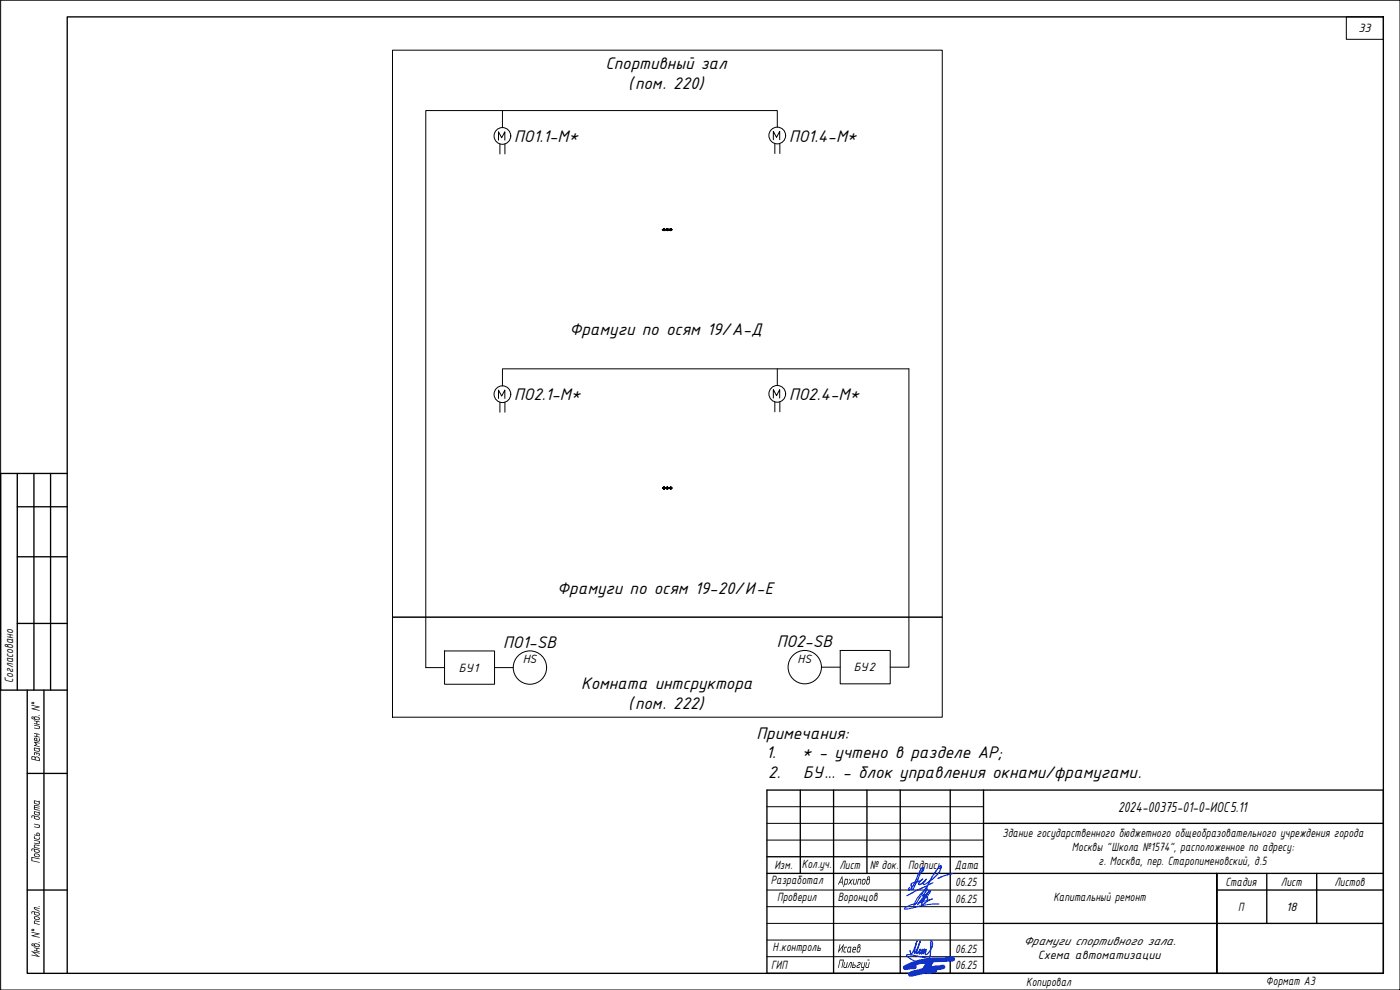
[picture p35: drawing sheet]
<svg xmlns="http://www.w3.org/2000/svg" width="420mm" height="297mm" viewBox="0 0 420 297" stroke-linecap="round" stroke-linejoin="round" font-family="sans-serif">
<defs><g id="words">
<g font-size="5.4">
<text x="181.7" y="20.6">Спортивный зал</text>
<text x="188.5" y="26.7">(пом. 220)</text>
<text x="154.3" y="42.6">ПО1.1-М*</text>
<text x="236.8" y="42.6">ПО1.4-М*</text>
<text x="170.9" y="100.7">Фрамуги по осям 19/А-Д</text>
<text x="154.3" y="120">ПО2.1-М*</text>
<text x="236.8" y="120">ПО2.4-М*</text>
<text x="167.2" y="178.1">Фрамуги по осям 19-20/И-Е</text>
<text x="151" y="194.3">ПО1-SB</text>
<text x="233.1" y="194.2">ПО2-SB</text>
<text x="174.4" y="206.6">Комната интсруктора</text>
<text x="188.5" y="212.8">(пом. 222)</text>
<text x="227.1" y="221.7">Примечания:</text>
<text x="229.9" y="227.5">1.</text>
<text x="240.6" y="227.5">* - учтено в разделе АР;</text>
<text x="230.6" y="233.3">2.</text>
<text x="241.1" y="233.3">БУ... - блок управления окнами/фрамугами.</text>
</g>
<text font-size="4.7" x="335.5" y="243.5">2024-00375-01-0-ИОС5.11</text>
<g font-size="3.9">
<text x="407.7" y="9.7">33</text>
<text x="137.7" y="201.6">БУ1</text>
<text x="156.9" y="199.1">НS</text>
<text x="239.4" y="198.9">НS</text>
<text x="256.2" y="201.4">БУ2</text>
<text x="3.9" y="204.8" transform="rotate(-90 3.9 204.8)">Согласовано</text>
<text x="11.9" y="228.6" transform="rotate(-90 11.9 228.6)">Взамен инв . N°</text>
<text x="300.9" y="251.3">Здание государственного бюджетного общеобразовательного учреждения города</text>
<text x="321.7" y="255.4">Москвы &quot;Школа №1574&quot;, расположенное по адресу:</text>
<text x="11.9" y="259.1" transform="rotate(-90 11.9 259.1)">Подпись и дата</text>
<text x="232.4" y="260.8">Изм.</text>
<text x="240.7" y="260.4">Колуч.</text>
<text x="245.4" y="260.4">.</text>
<text x="251.9" y="260.8">Лист</text>
<text x="261.1" y="260.8">№ док.</text>
<text x="272.5" y="260.8">Подпись</text>
<text x="286.6" y="260.6">Дата</text>
<text x="329.7" y="259.6">г. Москва, пер. Старопименовский, д.5</text>
<text x="231.3" y="265.4">Разработал</text>
<text x="251" y="265.4">Архипов</text>
<text x="286.7" y="265.8">06.25</text>
<text x="367.8" y="265.8">Стадия</text>
<text x="384.4" y="265.8">Лист</text>
<text x="400.5" y="265.8">Листов</text>
<text x="233.2" y="270.4">Проверил</text>
<text x="251.4" y="270.4">Воронцов</text>
<text x="286.7" y="270.8">06.25</text>
<text x="316.1" y="270.4">Капитальный ремонт</text>
<text x="371.6" y="273.3">П</text>
<text x="386" y="273.3">18</text>
<text x="11.9" y="287.4" transform="rotate(-90 11.9 287.4)">Инв. N° подл .</text>
<text x="231.9" y="285.4">Н.контроль</text>
<text x="251" y="285.8">Исаев</text>
<text x="286.7" y="285.8">06.25</text>
<text x="307.1" y="283.5">Фрамуги спортивного зала.</text>
<text x="311.4" y="287.7">Схема автоматизации</text>
<text x="231.4" y="290.8">ГИП</text>
<text x="251" y="290.4">Пильгуй</text>
<text x="286.7" y="290.8">06.25</text>
<text x="308" y="295.9">Копировал</text>
<text x="379.9" y="295.4">Формат А3</text>
</g>
</g></defs>
<!-- layer: Ramka -->
<path d="M20.2 5.1h395v286.9h-395zM5.2 142.1v65M5.2 152h15M10.2 142.1v65M15.2 142.1v65M20.2 142.1h-20v65h20M5.2 167.1h15M5.2 187.1h15M8.2 207.1v84.9h12M13.2 207.1v84.9M8.2 232.1h12M8.2 267h12" fill="none" stroke="#000" stroke-width=".4"/>
<!-- layer: Shtamp -->
<g fill="#000">
<path d="M10.2 241.7l.5-.2 1.2 .3-.1 .2-1.3-.2-.1 .3 1.5 .4-1.5-.2v.4l1.5 .5-1.7-.3z"/>
<path d="M10.4 240.4l.2 .6 1.1 .1-.2-.5zM10.2 240.2l1.4 .2 .3-.1v1l-.4 .1-1.1-.2-.2-.3z"/>
</g>
<!-- layer: Ramka -->
<path d="M.2 .1h420v296.9h-420z" fill="none" stroke="#000" stroke-width=".3"/>
<!-- layer: 0 -->
<g fill="none" stroke="#000" stroke-width=".3">
<path d="M404.1 5.1h11.1v6.7h-11.1zM149.6 42v-2.5l1 1.8 .9-1.8v2.5M150 43.2v3M151.5 43.2v3M232.1 41.9v-2.5l.9 1.8 1-1.8v2.5M232.5 43.1v3M234 43.1v3M149.6 119.6v-2.6l1 1.8 .9-1.8v2.6M232.1 119.4v-2.5l.9 1.8 1-1.8v2.5M150 120.7v3M151.5 120.7v3M232.5 120.6v3"/>
<path d="M234 120.6v3"/>
<circle cx="150.8" cy="40.8" r="2.51"/>
<circle cx="233.3" cy="40.7" r="2.51"/>
<circle cx="199.3" cy="68.9" r=".24"/>
<circle cx="200.3" cy="68.9" r=".24"/>
<circle cx="201.3" cy="68.9" r=".24"/>
<circle cx="150.8" cy="118.3" r="2.51"/>
<circle cx="233.3" cy="118.2" r="2.51"/>
<circle cx="199.3" cy="146.4" r=".24"/>
<circle cx="200.3" cy="146.4" r=".24"/>
<circle cx="201.3" cy="146.4" r=".24"/>
</g>
<g fill="#000" stroke="#000" stroke-width=".3">
<path d="M199.1 69.1h.4zM199.2 68.7h.2zM199.2 69.2h.2zM200.2 68.7h.2zM200.2 69.2h.2zM199.2 146.2h.2zM199.2 146.7h.2zM200.2 146.2h.2zM200.2 146.7h.2z"/>
<path d="M199.2 68.7h.2zM199.2 68.7h.2z"/>
<path d="M199.2 68.7h.2zM199.2 68.7h.2z"/>
<path d="M199.2 69.2h.2zM199.2 69.2h.2z"/>
<path d="M199.2 68.7h.2zM199.2 68.7h.2z"/>
<path d="M199.2 69.2h.2zM199.2 69.2h.2z"/>
<path d="M199.1 68.7h.4zM199.1 68.7h.4z"/>
<path d="M199.1 69.1h.3zM199.1 69.1l.3 .1z"/>
<path d="M199.1 68.7l.4 .1zM199.1 68.7l.4 .1z"/>
<path d="M199.1 69.1h.4zM199.1 69.1h.3z"/>
<path d="M199.1 68.8h.4zM199.1 68.8h.4z"/>
<path d="M199.1 68.8h.4zM199.1 68.8h.4z"/>
<path d="M199.1 69.1h.4zM199.1 69.1h.4z"/>
<path d="M199.1 68.8h.4zM199.1 68.8h.4z"/>
<path d="M199.1 69.1h.4zM199.1 69.1h.4zM199.1 69.1h.4z"/>
<path d="M199.1 68.8h.4zM199.1 68.8h.4z"/>
<path d="M199.1 68.8l.4 .1zM199.1 68.8l.4 .1z"/>
<path d="M199.1 68.9h.4zM199.1 68.9h.4z"/>
<path d="M199.1 69h.4zM199.1 69h.4z"/>
<path d="M199.1 69l.4 .1zM199.1 69l.4 .1z"/>
<path d="M199.1 69.1h.4zM199.1 69.1h.4z"/>
<path d="M199.1 68.9h.4zM199 68.9h.5z"/>
<path d="M199 68.9h.5zM199 68.9h.5z"/>
<path d="M199 68.9h.5zM199 68.9h.5z"/>
<path d="M199 68.9l.5 .1zM199 68.9l.5 .1z"/>
<path d="M199.1 69h.4zM199.1 69h.4z"/>
<path d="M200.2 68.7h.2zM200.2 68.7h.2z"/>
<path d="M200.2 69.2h.2zM200.2 69.2h.2z"/>
<path d="M200.2 68.7h.2zM200.2 68.7h.2z"/>
<path d="M200.2 68.7h.2zM200.2 68.7h.2z"/>
<path d="M200.2 69.2h.2zM200.2 69.2h.2z"/>
<path d="M200.2 68.7h.2zM200.1 68.7h.3z"/>
<path d="M200.2 69.1h.2zM200.2 69.1l.2 .1z"/>
<path d="M200.1 68.7l.4 .1zM200.1 68.7l.4 .1z"/>
<path d="M200.1 69.1h.3zM200.1 69.1h.3z"/>
<path d="M200.1 68.8h.4zM200.1 68.8h.4z"/>
<path d="M200.1 69.1h.4zM200.1 69.1h.3z"/>
<path d="M200.1 68.8h.4zM200.1 68.8h.4z"/>
<path d="M200.1 68.8h.4zM200.1 68.8h.4z"/>
<path d="M200.1 69.1h.4zM200.1 69.1h.4z"/>
<path d="M200.1 69.1h.4zM200.1 69.1h.4z"/>
<path d="M200.1 68.8h.4zM200.1 68.8h.4z"/>
<path d="M200 68.8l.5 .1zM200 68.8l.5 .1z"/>
<path d="M200 69l.5 .1zM200 69l.5 .1z"/>
<path d="M200.1 69.1h.4zM200.1 69.1h.4z"/>
<path d="M200 68.9h.5zM200 68.9h.5z"/>
<path d="M200 68.9h.5zM200 68.9h.5z"/>
<path d="M200 68.9h.5zM200 68.9h.5z"/>
<path d="M200 68.9h.5zM200 68.9h.5z"/>
<path d="M200 68.9l.5 .1zM200 68.9l.5 .1z"/>
<path d="M200 69h.5zM200 69h.5z"/>
<path d="M200 69h.5zM200 69h.5z"/>
<path d="M201.2 68.7h.2zM201.2 68.7h.2z"/>
<path d="M201.2 68.7h.2zM201.2 68.7h.2z"/>
<path d="M201.2 69.2h.2zM201.2 69.2h.2z"/>
<path d="M201.2 68.7h.2zM201.2 68.7h.2z"/>
<path d="M201.2 69.2h.2zM201.2 69.2h.2z"/>
<path d="M201.1 68.7h.3zM201.1 68.7h.3z"/>
<path d="M201.1 69.1h.3zM201.1 69.1l.3 .1z"/>
<path d="M201.1 68.7l.4 .1zM201.1 68.7l.4 .1z"/>
<path d="M201.1 69.1h.3zM201.1 69.1h.3z"/>
<path d="M201.1 68.8h.4zM201.1 68.8h.4z"/>
<path d="M201.1 69.1h.4zM201.1 69.1h.3z"/>
<path d="M201.1 68.8h.4zM201.1 68.8h.4z"/>
<path d="M201.1 69.1h.4zM201.1 69.1h.4z"/>
<path d="M201.1 68.8h.4zM201.1 68.8h.4z"/>
<path d="M201.1 68.8h.4zM201.1 68.8h.4z"/>
<path d="M201.1 69.1h.4zM201.1 69.1h.4z"/>
<path d="M201.1 69.1h.4zM201.1 69.1h.4z"/>
<path d="M201.1 68.8l.4 .1zM201.1 68.8l.4 .1z"/>
<path d="M201 68.9h.5zM201 68.9h.5z"/>
<path d="M201 68.9h.5zM201 68.9h.5z"/>
<path d="M201 68.9h.5zM201 68.9h.5z"/>
<path d="M201 68.9h.5zM201 68.9h.5z"/>
<path d="M201 68.9l.5 .1zM201 68.9l.5 .1z"/>
<path d="M201 69h.5zM201 69h.5z"/>
<path d="M201 69h.5zM201 69h.5z"/>
<path d="M201.1 69h.4zM201.1 69l.4 .1z"/>
<path d="M199.2 146.2h.2zM199.2 146.2h.2z"/>
<path d="M199.2 146.2h.2zM199.2 146.2h.2z"/>
<path d="M199.2 146.6h.2zM199.2 146.6l.2 .1z"/>
<path d="M199.2 146.2h.2zM199.2 146.2h.2z"/>
<path d="M199.2 146.6h.2zM199.2 146.6h.2z"/>
<path d="M199.1 146.2h.4zM199.1 146.2h.4z"/>
<path d="M199.1 146.6h.3zM199.1 146.6h.3z"/>
<path d="M199.1 146.6h.4zM199.1 146.6h.3z"/>
<path d="M199.1 146.2h.4zM199.1 146.2h.4z"/>
<path d="M199.1 146.2l.4 .1zM199.1 146.2l.4 .1z"/>
<path d="M199.1 146.3h.4zM199.1 146.3h.4z"/>
<path d="M199.1 146.6h.4zM199.1 146.6h.4z"/>
<path d="M199.1 146.6h.4zM199.1 146.6h.4z"/>
<path d="M199.1 146.3h.4zM199.1 146.3h.4z"/>
<path d="M199.1 146.6h.4zM199.1 146.6h.4z"/>
<path d="M199.1 146.3h.4zM199.1 146.3h.4z"/>
<path d="M199.1 146.3l.4 .1zM199.1 146.3l.4 .1z"/>
<path d="M199.1 146.4h.4zM199.1 146.4h.4z"/>
<path d="M199.1 146.5h.4zM199.1 146.5h.4z"/>
<path d="M199.1 146.5h.4zM199.1 146.5h.4z"/>
<path d="M199.1 146.5h.4zM199.1 146.5l.4 .1z"/>
<path d="M199.1 146.4h.4zM199.1 146.4h.4z"/>
<path d="M199 146.4h.5zM199 146.4h.5z"/>
<path d="M199 146.4l.5 .1zM199 146.4l.5 .1z"/>
<path d="M199 146.5h.5zM199 146.5h.5z"/>
<path d="M199.1 146.5h.4zM199.1 146.5h.4z"/>
<path d="M200.2 146.2h.2zM200.2 146.2h.2z"/>
<path d="M200.2 146.2h.2zM200.2 146.2h.2z"/>
<path d="M200.2 146.6h.2zM200.2 146.6l.2 .1z"/>
<path d="M200.2 146.2h.2zM200.2 146.2h.2z"/>
<path d="M200.2 146.6h.2zM200.2 146.6h.2z"/>
<path d="M200.2 146.2h.2zM200.2 146.2h.2z"/>
<path d="M200.2 146.6h.2zM200.2 146.6h.2z"/>
<path d="M200.1 146.2h.4zM200.1 146.2h.4z"/>
<path d="M200.1 146.6h.3zM200.1 146.6h.3z"/>
<path d="M200.1 146.2l.4 .1zM200.1 146.2l.4 .1z"/>
<path d="M200.1 146.6h.4zM200.1 146.6h.3z"/>
<path d="M200.1 146.3h.4zM200.1 146.3h.4z"/>
<path d="M200.1 146.3h.4zM200.1 146.3h.4z"/>
<path d="M200.1 146.6h.4zM200.1 146.6h.4z"/>
<path d="M200.1 146.6h.4zM200.1 146.6h.4z"/>
<path d="M200.1 146.3h.4zM200.1 146.3h.4z"/>
<path d="M200 146.3l.5 .1zM200 146.3l.5 .1z"/>
<path d="M200 146.5h.5zM200 146.5h.5z"/>
<path d="M200.1 146.5h.4zM200.1 146.5l.4 .1z"/>
<path d="M200 146.4h.5zM200 146.4h.5z"/>
<path d="M200 146.4h.5zM200 146.4h.5z"/>
<path d="M200 146.4h.5zM200 146.4h.5z"/>
<path d="M200 146.4l.5 .1zM200 146.4l.5 .1z"/>
<path d="M200 146.5h.5zM200 146.5h.5z"/>
<path d="M200 146.5h.5zM200 146.5h.5z"/>
<path d="M200 146.5h.5zM200 146.5h.5z"/>
<path d="M201.2 146.2h.2zM201.2 146.2h.2z"/>
<path d="M201.2 146.2h.2zM201.2 146.2h.2z"/>
<path d="M201.2 146.6h.2zM201.2 146.6l.2 .1z"/>
<path d="M201.2 146.2h.2zM201.2 146.2h.2z"/>
<path d="M201.2 146.6h.2zM201.2 146.6h.2z"/>
<path d="M201.1 146.2h.3zM201.1 146.2h.3z"/>
<path d="M201.1 146.6h.3zM201.1 146.6h.3z"/>
<path d="M201.1 146.2h.4zM201.1 146.2h.4z"/>
<path d="M201.1 146.6h.3zM201.1 146.6h.3z"/>
<path d="M201.1 146.2l.4 .1zM201.1 146.2l.4 .1z"/>
<path d="M201.1 146.6h.4zM201.1 146.6h.3z"/>
<path d="M201.1 146.3h.4zM201.1 146.3h.4z"/>
<path d="M201.1 146.6h.4zM201.1 146.6h.4z"/>
<path d="M201.1 146.3h.4zM201.1 146.3h.4z"/>
<path d="M201.1 146.3h.4zM201.1 146.3h.4z"/>
<path d="M201.1 146.5l.4 .1zM201.1 146.5l.4 .1z"/>
<path d="M201.1 146.6h.4zM201.1 146.6h.4z"/>
<path d="M201.1 146.3l.4 .1zM201.1 146.3l.4 .1z"/>
<path d="M201 146.4h.5zM201 146.4h.5z"/>
<path d="M201 146.4h.5zM201 146.4h.5z"/>
<path d="M201 146.4h.5zM201 146.4h.5z"/>
<path d="M201 146.4l.5 .1zM201 146.4l.5 .1z"/>
<path d="M201 146.5h.5zM201 146.5h.5z"/>
<path d="M201 146.5h.5zM201 146.5h.5z"/>
<path d="M201 146.5h.5zM201 146.5h.5z"/>
<path d="M201.1 146.5h.4zM201.1 146.5h.4z"/>
</g>
<g fill="none" stroke="#000" stroke-width=".3">
<path d="M117.8 15.1h165v170.1h-165zM150.8 33.3v5M233.3 38.2v-5h-105.5v167.1h5.6M150.8 110.7h122v89.5h-5.6M150.8 110.8v5M233.3 110.7v5M117.8 185.2h165v30h-165zM133.4 195.3h15v10h-15zM252.2 195.2h15v10h-15zM148.4 200.3h5.6M246.5 200.2h5.7"/>
<circle cx="159" cy="200.3" r="5"/>
<circle cx="241.5" cy="200.2" r="5"/>
</g>
<path d="M230.2 252.1h65M230.2 247h65M230.2 242h65M230.2 267h65M230.2 272h65M230.2 277.1h65M230.2 282.1h65M230.2 287h65" fill="none" stroke="#000" stroke-width=".3"/>
<g fill="none" stroke="#000" stroke-width=".4">
<path d="M230.2 237.1h185v54.9h-185zM240.2 237.1v25M250.2 237.1v54.9M260.2 237.1v25M270.2 237.1v54.9M285.2 237.1v54.9M295.2 237.1v54.9M230.2 257.1h65M295.2 247h120M230.2 262.1h185M295.2 277.1h120M365.2 267h50"/>
<path d="M380.2 262.1v15M395.2 262.1v15M365.2 292v-29.9v29.9"/>
</g>
<g fill="#000">
<path d="M260.5 263.3l-.1 .5 .5-.4-.1-.2zM260.4 263h.6l-.1 .7 .2 .5-.3 1-.6 .2-.3-.5zM260.5 264l-.4 .8 .2 .4 .4-.2 .2-.7-.1-.3z"/>
<path d="M257.7 283.6l-.2 .5 .5-.3v-.2zM257.5 283.4l.5-.1 .2 .2-.2 .6 .3 .6-.3 .9-.6 .2-.3-.6zM257.6 284.4l-.3 .8 .2 .3 .4-.1 .2-.9-.2-.2z"/>
<path d="M260 288.7l.2 .1-.3 1.2 .2 .2h.4l.3-1.5h.2l-.4 1.7-.9-.2zM260.4 288l.5 .1-.5 .1z"/>
</g>
<path d="M276.8 261.6a.82 .82 0 0 0 .2-1.3l-.8 .9-2.1 4.4a1.67 1.67 0 0 1-1.5 1.4l.4-.7M277 260.7l-2.9 5.9-.2 .3-.3-.2a1.26 1.26 0 0 1 .2-1.7l2.5-.8 .6-.4-.5 .4a.84 .84 0 0 0-.5 1.2l1.5-.9 .6-.7-.9 1.4a.73 .73 0 0 0 1.1-.2 10.3 10.3 0 0 0 4.1-4.2l.1-1.1a18.4 18.4 0 0 0-4.3 6.8l-.4 1.2M280 264.8l-7.8 4M285.9 262.1l-2.6 .7-1.8 .8M273.1 285.2l.4 1 .6-1 1.1-2.9-.8 3.7a1.03 1.03 0 0 0 .8-1.1l1-2.5-1 3.8 1-1.4v.2a.92 .92 0 0 0-.3 1.2l1-1.4-.4 1.5 1-1.5-.4 1.4 .9-1.4-.3 1.6a3.6 3.6 0 0 0 2.1-3.5l-.4-.7-.1 1.9a6.2 6.2 0 0 1-.9 4.5 2.94 2.94 0 0 1-3.2 0l-2-1-1.1-1.1h1.1l6.1 1.2 2.5 .2" fill="none" stroke="#00f" stroke-width=".36"/>
<path d="M277.2 268.5l.3 .2M277.5 268.7l-.9 1.6-1.3 1.2M278 266.2l-2.9 4.6-.8 .8a7.9 7.9 0 0 1 4-4.8l-1.6 2.1 .4-.4M278 269.2l-.1 .2 .5-.1-.1 .7M278.3 270.1l-.7 .8-.9 .7M278.3 270v.1M279.3 267.4l-1.3 1.8M279.3 267.4l-.2-.1a9.2 9.2 0 0 0-2.6 4.1l2.5-4.2-3.7 4.3M281.8 271.3h-2.9l-6.6 1.5-.9-.2a3.5 3.5 0 0 1 2.4-1.2l6-1.6-1.3 .5-1.8 1.3" fill="none" stroke="#00f" stroke-width=".3"/>
<path d="M278.8 290.8l1.8 .3-2.1 .5 .1-.4M279 291.2l-.2 .3M279 288l-1.9 3.5-3.9 .9 .8-.5 3.8-.9 5.2-.9M279.8 288l-1.8 3.4-.9 .1M285.3 287.6l.6 .1-.3 .1a35.5 35.5 0 0 0-12.1 1.7l-1.8 .9 2.7-.3" fill="none" stroke="#0037dd" stroke-width="1.4"/>
<use href="#words"/>
</svg>
